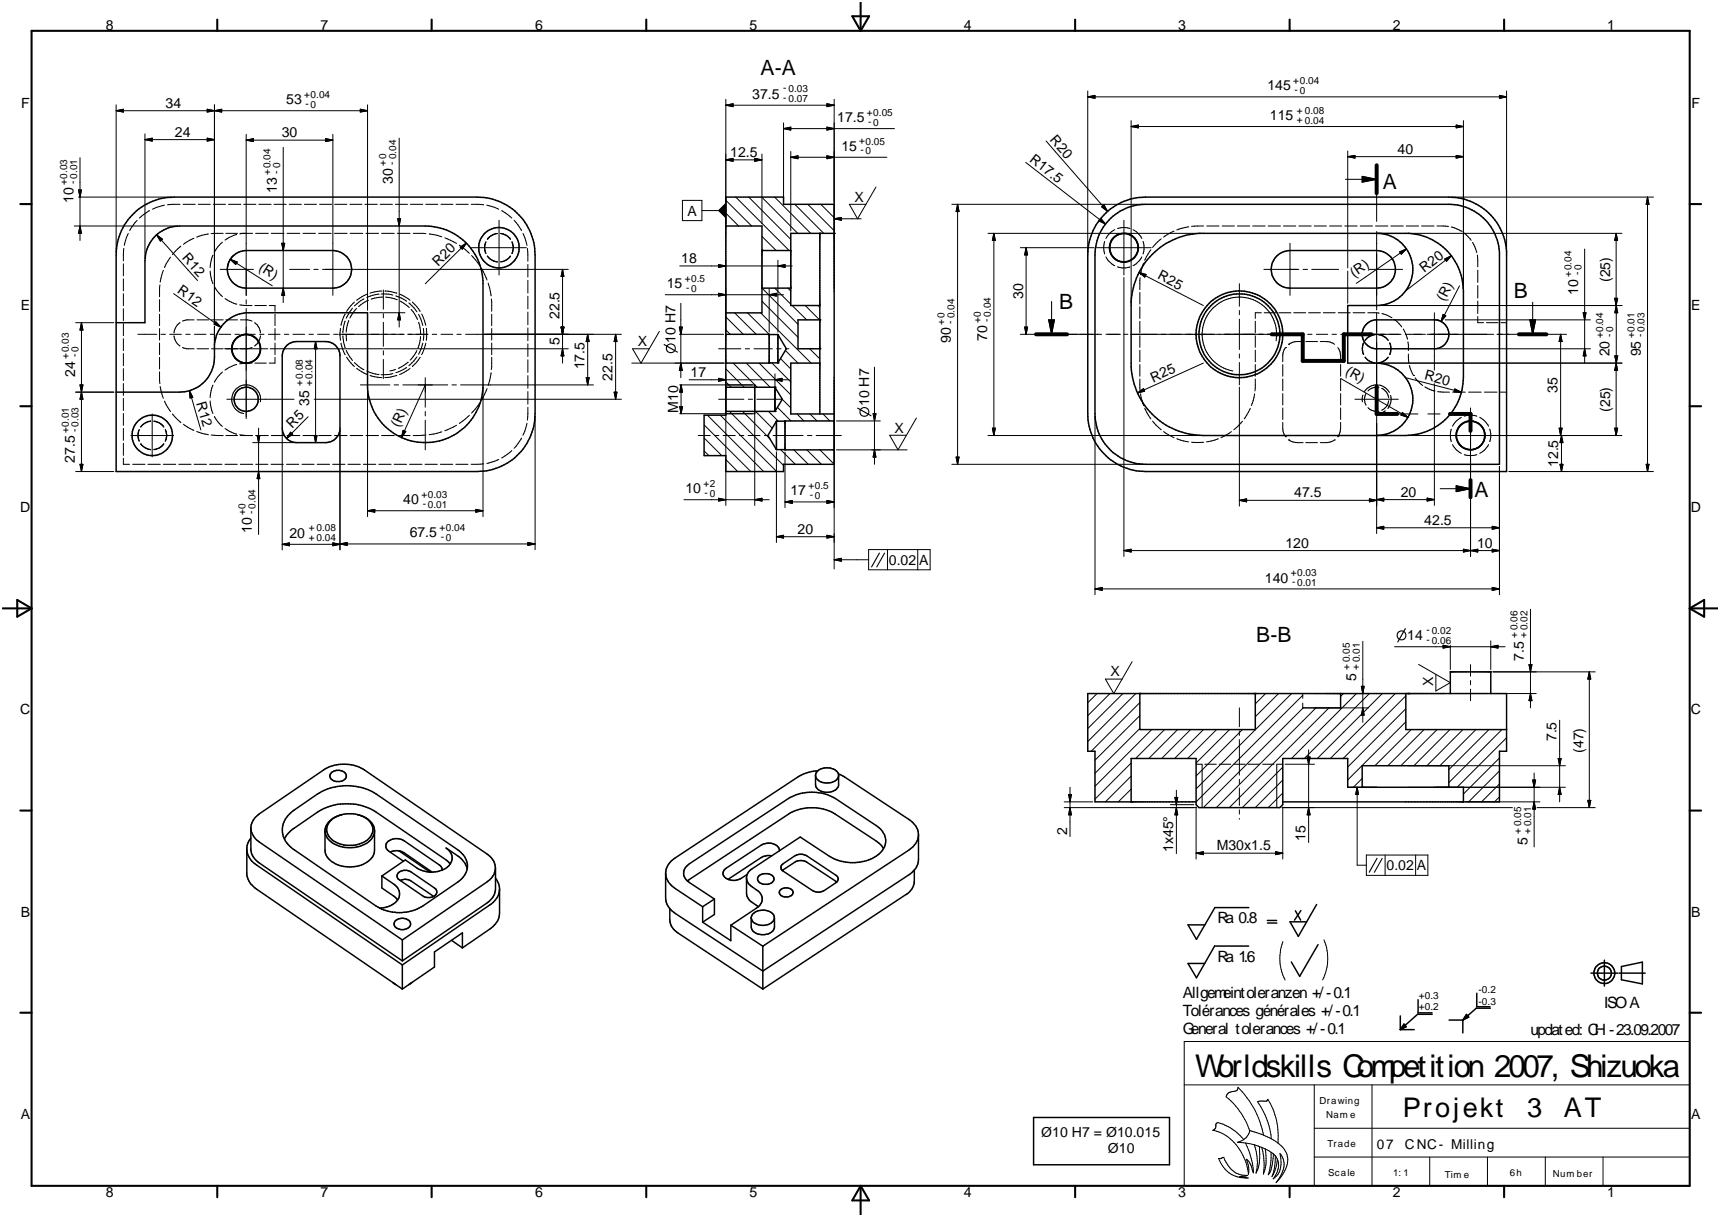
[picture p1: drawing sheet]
<svg xmlns="http://www.w3.org/2000/svg" width="297mm" height="210mm" viewBox="0 0 297 210" stroke-linecap="round" stroke-linejoin="round" font-family="sans-serif">
<defs><g id="words">
<text font-size="5.4" x="206.4" y="186.1">Worldskills Competition 2007, Shizuoka</text>
<g font-size="4.7">
<text x="242.3" y="192.9">Projekt</text>
<text x="263.7" y="192.9">3</text>
<text x="270.1" y="192.9">AT</text>
</g>
<g font-size="3.6">
<text x="131.4" y="12.9">A-A</text>
<text x="238.8" y="32.7">A</text>
<text x="182.9" y="53.4">B</text>
<text x="261.4" y="51.6">B</text>
<text x="254.6" y="85.8">A</text>
<text x="217" y="110.8">B-B</text>
</g>
<g font-size="2.7">
<text x="210.2" y="159.5">Ra 0.8</text>
<text x="210.2" y="166.2">Ra 1.6</text>
<text x="204.3" y="172.4">Allgemeintoleranzen +/-0.1</text>
<text x="204.3" y="175.5">Tolérances générales +/-0.1</text>
<text x="204.3" y="178.6">General tolerances +/-0.1</text>
<text x="264.3" y="178.8">updated: CH -23.09.2007</text>
<text x="277" y="174.2">ISOA</text>
</g>
<g font-size="2.4">
<text x="18.3" y="5.1">8</text>
<text x="55.4" y="5.1">7</text>
<text x="92.4" y="5.1">6</text>
<text x="129.4" y="5.1">5</text>
<text x="166.5" y="5.1">4</text>
<text x="203.5" y="5.1">3</text>
<text x="240.6" y="5.1">2</text>
<text x="277.6" y="5.1">1</text>
<text x="129.9" y="17.1">37.5</text>
<text x="218.9" y="15.6">145</text>
<text x="3.7" y="18.7">F</text>
<text x="28.6" y="18.6">34</text>
<text x="30.2" y="23.6">24</text>
<text x="48.7" y="23.7">30</text>
<text x="49.4" y="18">53</text>
<text x="144.6" y="21.1">17.5</text>
<text x="219.3" y="20.8">115</text>
<text x="292.1" y="18.7">F</text>
<text x="126.1" y="27.1">12.5</text>
<text x="145.3" y="26">15</text>
<text x="177.6" y="27.8" transform="rotate(38 177.6 27.8)">R17.5</text>
<text x="181.2" y="24.2" transform="rotate(49 181.2 24.2)">R20</text>
<text x="241.4" y="26.6">40</text>
<text x="12.7" y="35.1" transform="rotate(-90 12.7 35.1)">10</text>
<text x="47.8" y="33.3" transform="rotate(-90 47.8 33.3)">13</text>
<text x="67.8" y="31.7" transform="rotate(-90 67.8 31.7)">30</text>
<text x="147.5" y="34.9">X</text>
<text x="118.7" y="37.3">A</text>
<text x="31.3" y="44.6" transform="rotate(48 31.3 44.6)">R12</text>
<text x="44.5" y="46.6" transform="rotate(32 44.5 46.6)">(R)</text>
<text x="75.7" y="46.1" transform="rotate(-45 75.7 46.1)">R20</text>
<text x="117.6" y="45.4">18</text>
<text x="233.8" y="48" transform="rotate(-34 233.8 48)">(R)</text>
<text x="245.9" y="47.1" transform="rotate(-38 245.9 47.1)">R20</text>
<text x="3.6" y="53.6">E</text>
<text x="30.5" y="50.5" transform="rotate(35 30.5 50.5)">R12</text>
<text x="115.2" y="49.8">15</text>
<text x="176.7" y="51.6" transform="rotate(-90 176.7 51.6)">30</text>
<text x="199.8" y="48.1" transform="rotate(27 199.8 48.1)">R25</text>
<text x="249.5" y="52.1" transform="rotate(-63 249.5 52.1)">(R)</text>
<text x="272.5" y="50.9" transform="rotate(-90 272.5 50.9)">10</text>
<text x="278.1" y="48.7" transform="rotate(-90 278.1 48.7)">(25)</text>
<text x="292.1" y="53.6">E</text>
<text x="96.6" y="59.7" transform="rotate(-90 96.6 59.7)">5</text>
<text x="96.6" y="55.1" transform="rotate(-90 96.6 55.1)">22.5</text>
<text x="110.1" y="59.8">X</text>
<text x="116.7" y="59.2" transform="rotate(-90 116.7 59.2)">10 H7</text>
<text x="164.2" y="59.2" transform="rotate(-90 164.2 59.2)">90</text>
<text x="170.5" y="58.9" transform="rotate(-90 170.5 58.9)">70</text>
<text x="13" y="65.1" transform="rotate(-90 13 65.1)">24</text>
<text x="101" y="63.8" transform="rotate(-90 101 63.8)">17.5</text>
<text x="105.8" y="65.8" transform="rotate(-90 105.8 65.8)">22.5</text>
<text x="119.3" y="65.1">17</text>
<text x="232.2" y="64.6" transform="rotate(30 232.2 64.6)">(R)</text>
<text x="245.9" y="65.5" transform="rotate(15 245.9 65.5)">R20</text>
<text x="278" y="61.6" transform="rotate(-90 278 61.6)">20</text>
<text x="283.4" y="61.6" transform="rotate(-90 283.4 61.6)">95</text>
<text x="33.9" y="69.6" transform="rotate(74 33.9 69.6)">R12</text>
<text x="53.4" y="70.1" transform="rotate(-90 53.4 70.1)">35</text>
<text x="117.1" y="71.4" transform="rotate(-90 117.1 71.4)">M10</text>
<text x="150.1" y="70.2" transform="rotate(-90 150.1 70.2)">10 H7</text>
<text x="199.1" y="66.1" transform="rotate(-24 199.1 66.1)">R25</text>
<text x="269" y="67.9" transform="rotate(-90 269 67.9)">35</text>
<text x="278.1" y="71.2" transform="rotate(-90 278.1 71.2)">(25)</text>
<text x="50.5" y="74" transform="rotate(-45 50.5 74)">R5</text>
<text x="69" y="74" transform="rotate(-66 69 74)">(R)</text>
<text x="154.5" y="74.8">X</text>
<text x="12.9" y="80" transform="rotate(-90 12.9 80)">27.5</text>
<text x="269.1" y="80.7" transform="rotate(-90 269.1 80.7)">12.5</text>
<text x="3.5" y="88.5">D</text>
<text x="69.6" y="87.1">40</text>
<text x="118.4" y="85.2">10</text>
<text x="136.5" y="85.6">17</text>
<text x="223.5" y="85.9">47.5</text>
<text x="241.9" y="85.8">20</text>
<text x="292" y="88.5">D</text>
<text x="43.5" y="92.1" transform="rotate(-90 43.5 92.1)">10</text>
<text x="50" y="92.9">20</text>
<text x="70.8" y="92.9">67.5</text>
<text x="137.7" y="92.2">20</text>
<text x="222" y="94.6">120</text>
<text x="245.9" y="90.7">42.5</text>
<text x="255.1" y="94.6">10</text>
<text x="153.5" y="97.6">0.02</text>
<text x="158.7" y="97.6">A</text>
<text x="218.4" y="100.6">140</text>
<text x="243" y="110.6">14</text>
<text x="191.8" y="116.8">X</text>
<text x="234.2" y="117.7" transform="rotate(-90 234.2 117.7)">5</text>
<text x="247.5" y="118.5" transform="rotate(-90 247.5 118.5)">X</text>
<text x="263.2" y="114.2" transform="rotate(-90 263.2 114.2)">7.5</text>
<text x="3.5" y="123.4">C</text>
<text x="292" y="123.4">C</text>
<text x="268.8" y="128.1" transform="rotate(-90 268.8 128.1)">7.5</text>
<text x="273.4" y="130.1" transform="rotate(-90 273.4 130.1)">(47)</text>
<text x="184.3" y="144.3" transform="rotate(-90 184.3 144.3)">2</text>
<text x="202.6" y="147.2" transform="rotate(-90 202.6 147.2)">1x45°</text>
<text x="210.1" y="146.9">M30x1.5</text>
<text x="225.5" y="145.3" transform="rotate(-90 225.5 145.3)">15</text>
<text x="263.8" y="146" transform="rotate(-90 263.8 146)">5</text>
<text x="239.4" y="150.4">0.02</text>
<text x="244.7" y="150.4">A</text>
<text x="3.6" y="158.3">B</text>
<text x="292.1" y="158.3">B</text>
<text x="3.6" y="193.3">A</text>
<text x="179.8" y="196.4">Ø10 H7 = Ø10.015</text>
<text x="292.1" y="193.3">A</text>
<text x="191.3" y="199.2">Ø10</text>
<text x="18.3" y="206.8">8</text>
<text x="55.4" y="206.8">7</text>
<text x="92.4" y="206.8">6</text>
<text x="129.4" y="206.8">5</text>
<text x="166.5" y="206.8">4</text>
<text x="203.5" y="206.8">3</text>
<text x="240.6" y="206.8">2</text>
<text x="277.6" y="206.8">1</text>
</g>
<g font-size="2.3">
<text x="237.8" y="198.4">07</text>
<text x="242.6" y="198.4">CNC- Milling</text>
</g>
<g font-size="1.7">
<text x="52.5" y="16.9">+0.04</text>
<text x="135.3" y="17.5">- 0.07</text>
<text x="135.3" y="15.8">- 0.03</text>
<text x="223.3" y="14.5">+0.04</text>
<text x="223.6" y="16.1">- 0</text>
<text x="52.7" y="18.4">- 0</text>
<text x="149.7" y="20">+0.05</text>
<text x="149.9" y="21.6">- 0</text>
<text x="224" y="21.3">+ 0.04</text>
<text x="224" y="19.6">+ 0.08</text>
<text x="48.3" y="30" transform="rotate(-90 48.3 30)">- 0</text>
<text x="66.7" y="28.6" transform="rotate(-90 66.7 28.6)">+0</text>
<text x="68.2" y="28.4" transform="rotate(-90 68.2 28.4)">- 0.04</text>
<text x="148.4" y="24.9">+0.05</text>
<text x="148.6" y="26.5">-0</text>
<text x="11.6" y="32" transform="rotate(-90 11.6 32)">+0.03</text>
<text x="13.2" y="31.8" transform="rotate(-90 13.2 31.8)">- 0.01</text>
<text x="46.7" y="30.2" transform="rotate(-90 46.7 30.2)">+0.04</text>
<text x="271.4" y="47.8" transform="rotate(-90 271.4 47.8)">+0.04</text>
<text x="273" y="47.6" transform="rotate(-90 273 47.6)">- 0</text>
<text x="118.3" y="48.7">+0.5</text>
<text x="118.5" y="50.2">- 0</text>
<text x="163.1" y="56.1" transform="rotate(-90 163.1 56.1)">+0</text>
<text x="164.7" y="55.9" transform="rotate(-90 164.7 55.9)">- 0.04</text>
<text x="169.4" y="55.8" transform="rotate(-90 169.4 55.8)">+0</text>
<text x="170.9" y="55.6" transform="rotate(-90 170.9 55.6)">- 0.04</text>
<text x="276.9" y="58.5" transform="rotate(-90 276.9 58.5)">+0.04</text>
<text x="278.4" y="58.2" transform="rotate(-90 278.4 58.2)">- 0</text>
<text x="282.3" y="58.5" transform="rotate(-90 282.3 58.5)">+0.01</text>
<text x="283.8" y="58.2" transform="rotate(-90 283.8 58.2)">- 0.03</text>
<text x="11.9" y="61.9" transform="rotate(-90 11.9 61.9)">+0.03</text>
<text x="13.4" y="61.7" transform="rotate(-90 13.4 61.7)">- 0</text>
<text x="52.3" y="66.8" transform="rotate(-90 52.3 66.8)">+ 0.08</text>
<text x="53.9" y="66.8" transform="rotate(-90 53.9 66.8)">+ 0.04</text>
<text x="11.9" y="74.8" transform="rotate(-90 11.9 74.8)">+0.01</text>
<text x="13.4" y="74.6" transform="rotate(-90 13.4 74.6)">- 0.03</text>
<text x="42.4" y="89" transform="rotate(-90 42.4 89)">+0</text>
<text x="44" y="88.8" transform="rotate(-90 44 88.8)">- 0.04</text>
<text x="72.8" y="86">+0.03</text>
<text x="73" y="87.6">- 0.01</text>
<text x="121.5" y="84.1">+2</text>
<text x="121.7" y="85.7">- 0</text>
<text x="139.6" y="84.5">+0.5</text>
<text x="139.8" y="86">- 0</text>
<text x="53.3" y="93.4">+ 0.04</text>
<text x="53.3" y="91.8">+ 0.08</text>
<text x="75.9" y="91.8">+0.04</text>
<text x="76.1" y="93.3">- 0</text>
<text x="222.9" y="99.5">+0.03</text>
<text x="223.1" y="101.1">- 0.01</text>
<text x="246.4" y="111">- 0.06</text>
<text x="246.4" y="109.3">- 0.02</text>
<text x="262" y="110.2" transform="rotate(-90 262 110.2)">+ 0.06</text>
<text x="263.7" y="110.2" transform="rotate(-90 263.7 110.2)">+ 0.02</text>
<text x="233.1" y="115.8" transform="rotate(-90 233.1 115.8)">+ 0.05</text>
<text x="234.7" y="115.8" transform="rotate(-90 234.7 115.8)">+ 0.01</text>
<text x="262.7" y="144.1" transform="rotate(-90 262.7 144.1)">+ 0.05</text>
<text x="264.3" y="144.1" transform="rotate(-90 264.3 144.1)">+ 0.01</text>
<text x="245" y="172.6">+0.3</text>
<text x="255.3" y="171.6">-0.2</text>
<text x="255.3" y="173.6">-0.3</text>
<text x="245" y="174.6">+0.2</text>
<text x="227.9" y="190.8">Drawing</text>
<text x="229" y="193.1">Nam e</text>
<text x="229.2" y="198.2">Trade</text>
<text x="229.4" y="203.1">Scale</text>
<text x="240.6" y="203.2">1: 1</text>
<text x="249.5" y="203.4">Tim e</text>
<text x="260.7" y="203.2">6h</text>
<text x="268.2" y="203.3">Num ber</text>
</g>
</g></defs>
<g fill="none" stroke="#000" stroke-width=".25">
<path d="M22.8 37.2a10.2 10.2 0 0 1 7.2-3.1h52.4a10 10 0 0 1 10 9.9v27.5a10 10 0 0 1-10 10h-62.3v-37.5a9.9 9.9 0 0 1 2.7-6.8zM125.3 34.1h10v1.2h8.8v44.9h-8.8v1.3h-10v-2.8h-3.7v-7h3.7zM125.3 39h6.3v15.1h-6.3M190.6 37.2a9.9 9.9 0 0 1 7.2-3.1h52.4a10 10 0 0 1 10 9.4v38h-62.4a10 10 0 0 1-10-10v-27.5a9.9 9.9 0 0 1 2.8-6.8zM191.8 37.7a8.8 8.8 0 0 1 6-2.4h52.4a8.8 8.8 0 0 1 8.7 8.2v36.7h-61.1a8.7 8.7 0 0 1-8.7-8.7v-27.5a8.6 8.6 0 0 1 2.7-6.3zM20.1 55.7h4.9v-10.7a6 6 0 0 1 6-6h42.4a10 10 0 0 1 10 9.5v18.5a10 10 0 0 1-10 9.5 10 10 0 0 1-9.9-9.5v-13h-20.9a6 6 0 0 0-5.6 5.6v2.1a6 6 0 0 1-6 6h-10.9M40.1 44.4a3.4 3.4 0 0 1 2.4-1.1h15a3.2 3.2 0 0 1 3.2 3.2 3.2 3.2 0 0 1-3.2 3.3h-15a3.2 3.2 0 0 1-2.9-1.9 3.2 3.2 0 0 1 .5-3.5zM49.6 59.6l.4-.3 .7-.3h5.5a2.47 2.47 0 0 1 2.5 2.2v13a2.52 2.52 0 0 1-2.5 2.3h-4.9a2.52 2.52 0 0 1-2.6-2.5v-12.5l.3-1zM125.3 57.8h7.5v4.9h-7.5M131.6 43.3h5M131.6 49.8h5M132.8 57.8h1.5"/>
<path d="M134.3 57.8l1.5 2.5-1.5 2.4M134.3 57.8v4.9M141.6 55.3h.1M141.6 40.3h.1M141.6 55.3h-3.8v5h3.8M141.6 40.3v31.2M144.1 40.3h.1M144.1 40.3h-7.5v12.5h5M199 43.9a12.4 12.4 0 0 1 8.2-3.6h36.1a10 10 0 0 1 9.4 10v14.9a10 10 0 0 1-10 10h-34.9a12.5 12.5 0 0 1-12.5-11.8v-11.2a12.4 12.4 0 0 1 3.7-8.3zM220.5 44.2l1.1-.7 1.2-.2h14.9a3.2 3.2 0 0 1 3.3 3.2 3.2 3.2 0 0 1-3.3 3.3h-14.9a3.3 3.3 0 0 1-3-2.1 3.3 3.3 0 0 1 .7-3.5zM235.9 56.1l.8-.6 .8-.2h10.5a2.51 2.51 0 0 1 2.2 2.5 2.51 2.51 0 0 1-2.2 2.5h-10.5a2.5 2.5 0 0 1-1.6-4.2zM238.2 40.3a6.2 6.2 0 0 1 5.8 6.5 6.2 6.2 0 0 1-6.3 6h-5v9.9h5a6.3 6.3 0 0 1 6.3 6.3 6.3 6.3 0 0 1-6.3 6.2"/>
<path d="M125.3 71.1h.1M125.3 66.9h.1M125.3 62.7h.1M125.3 66.9h8.5M125.3 71.1h8.5M130.3 66.5v5M132.8 62.7h.1M132.8 62.7h1.5M133.8 66.9h.1M133.8 71.1h.1M133.8 66.9l1.3 2.1-1.3 2.1M133.8 66.9v4.2"/>
<path d="M134.1 77.7h1.5M134.1 72.8l-1.5 2.4 1.5 2.5M134.1 72.8h1.5M134.1 72.8v4.9M134.3 62.7h.1M141.6 60.3h.1M141.6 62.7h-5v8.8h7.5M144.1 72.7h-8.5v5h8.5M256 76.6a2.48 2.48 0 0 0-1.4-3.8 2.48 2.48 0 0 0-3.1 2.6 2.48 2.48 0 0 0 3.4 2.1 2.45 2.45 0 0 0 .8-4.1 2.45 2.45 0 0 0-4 1.1 2.45 2.45 0 0 0 2.6 3.2l1-.4 .6-.6M196.8 119.8h.1M196.8 119.8v6.2h20v-6.2M216.8 119.8h.1"/>
<path d="M231.5 119.8v2.5h-6.5M242.8 119.8v6.2h17.4M243.2 119.8h.1M257.4 116.1h.1M257.4 116.1h-6.9v3.7M257.4 116.1v3.7M57.2 133.5l.2-.1a1.85 1.85 0 0 1 1.9-.1 .88 .88 0 0 1 .5 1 .88 .88 0 0 1-.9 .7h-.8a.95 .95 0 0 1-.9-.4 .95 .95 0 0 1-.1-1zM141.2 133.2a2.55 2.55 0 0 1 3.6 .4v2.1a2.33 2.33 0 0 1-3.8 .3l-.2-.4v-1.7zM141.2 133.2l-1.8 .3-1.3 .6-21.5 14.1a3.3 3.3 0 0 0-1.7 2.6M144.8 133.7l1.1 .5 11 7.4a3.2 3.2 0 0 1 1.7 2.6M144.8 134.1a2 2 0 0 1-2.4 1.1 1.66 1.66 0 0 1-1.6-1.1M195.3 138.5h.1"/>
<path d="M195.3 138.5v-7.5h11.3v8l.4 .5h14l.5-.5v-8h11.2v5h20v2.5M206.6 138.5h-17.5v-8.7h-1.3v-10h72.4v10h-1.3v8.7h-37.4M235.2 136v-3.7h15v3.7M250.2 136h.1M42.6 146.9a3.6 3.6 0 0 0 1.7 2.5l25.2 17.3M43.3 144.8l-.6 1.3-.1 5a3.6 3.6 0 0 0 1.7 2.5l25.2 17.3M43.3 143.2a3.3 3.3 0 0 0 1.5 2.3l24.7 16.9M44.1 141.2l.7-.6 11.1-7.6a6.8 6.8 0 0 1 7 0l21.2 14.5 .9 .9a2.29 2.29 0 0 1 .5 1.4l.1 3.8a3.1 3.1 0 0 1-1.5 2.4l-14.6 10-24.7-16.9a3.3 3.3 0 0 1-1.5-2.2v-4a3.1 3.1 0 0 1 .8-1.7zM49.1 145a4.7 4.7 0 0 1 1.7-1.9l4.1-2.8a9.6 9.6 0 0 1 10 0l12.1 8.3 .7 .7M49.7 140.9l1.1-1 4.1-2.7a9.6 9.6 0 0 1 10 0l14.2 9.6a3.1 3.1 0 0 1 0 5.6l-6.1 4.1a7.7 7.7 0 0 1-8.1 0l-14.1-9.7a3.8 3.8 0 0 1-1.1-5.9zM56.1 143.6a3.6 3.6 0 0 0 3.4 2.8 5.1 5.1 0 0 0 4.8-1.6l.3-.7 .1-.5M59 140.7a2.98 2.98 0 0 0-2.6 2.9 3.5 3.5 0 0 0 3.3 2.4 4.1 4.1 0 0 0 4.6-2.2 2.66 2.66 0 0 0-2.2-3l-.3-.1"/>
<path d="M59 140.7a3.6 3.6 0 0 0-2.9 2.7v3.4a3.5 3.5 0 0 0 3.6 2.9 4.5 4.5 0 0 0 4.9-2.1l.1-.8v-3.4a3.4 3.4 0 0 0-2.9-2.7M59 140.7l1.1-.1 1.7 .1M65.9 151.3l2.1 1.4a1.99 1.99 0 0 1 1 1.9 1.99 1.99 0 0 1-1.4 1.8l-1.1 .4-.9 .1M65.9 151.3v2.1l2.3 1.5 .5 .6M67.4 147.2l.2-.1a2.49 2.49 0 0 1 2.2 .2l4.8 3.4M68.3 159a1.74 1.74 0 0 1 2.6 .4 1.13 1.13 0 0 1-1.3 1.2 1.19 1.19 0 0 1-1.5-1.2zM68.7 150.9a1.84 1.84 0 0 1 2.1-.3l4.2 2.8a.88 .88 0 0 1 .4 1 .88 .88 0 0 1-.9 .6 2.03 2.03 0 0 1-1.5-.2l-4-2.8a.78 .78 0 0 1-.3-1.1zM68.9 147l5.4 3.7M69.1 152.1a1.87 1.87 0 0 1 1.9 .1l3.9 2.7M69.7 148.8l-2.5-1.7a1.1 1.1 0 0 1-.5-1.2 1.1 1.1 0 0 1 .9-.9 2.46 2.46 0 0 1 2.2 .3l6.2 4.2 .3 .4 .1 .4M74.3 150.7l-1.8-.5-2.5-1.6-4.1 2.7M80.7 150.1a3.5 3.5 0 0 0-1.6-2.2l-2.1-1.4a1.97 1.97 0 0 1 1.1 1.8 1.97 1.97 0 0 1-1.2 1.7 5 5 0 0 1-2.6 .7"/>
<path d="M85.5 150.1a3.2 3.2 0 0 1-1.4 2.3l-14.6 10M85.6 151.7a3.1 3.1 0 0 1-1 4.6l-15.1 10.4M86.3 153.6v4.1a3.3 3.3 0 0 1-1.7 2.8l-4.7 3.3M114.9 150.8a3.3 3.3 0 0 0 1.7 2.7l4.7 3.1M115.7 157v1.9a2.92 2.92 0 0 0 1.4 2.3l14.6 9.7M121.3 156.6v2.7M121.3 159.3l4.9 3.2v-2.7M123.4 155.3l-4.4-2.8a1.81 1.81 0 0 1 0-3.3l17.2-11.3a8.1 8.1 0 0 1 8 0l7.1 4.7a2.95 2.95 0 0 1 1.7 2.7 2.95 2.95 0 0 1-1.7 2.6 7.9 7.9 0 0 1-8.1 0l-5-3.3-8.9 6-.4 .7v3a2.63 2.63 0 0 0 1.7 2.1l.4 .2M123.4 155.3v2.7l-2.1 1.3M123.4 155.3l-2.1 1.3M126.2 159.8l5.5 3.7M128.9 151.8a1.92 1.92 0 0 0 1 1.4l.7 .5a1.74 1.74 0 0 1 1 1.6 1.74 1.74 0 0 1-1 1.6l-4.4 2.9"/>
<path d="M129.7 158.6v1.6a1.71 1.71 0 0 0 1.8 1.3 2 2 0 0 0 2.2-1.2v-1.7M130 157.9a2.6 2.6 0 0 1 3.6 .1 1.24 1.24 0 0 1-1.1 1.8 2.4 2.4 0 0 1-2.6-.8 1 1 0 0 1 .1-1.1zM131.1 151.3l.6-.3 .9-.1a.92 .92 0 0 1 .8 .4 .92 .92 0 0 1 .1 1l-.6 .4-1 .1a.94 .94 0 0 1-.9-1.4zM133.3 147.8a2.58 2.58 0 0 0-1.9 .4l-5.7 3.7M134.6 147a1.47 1.47 0 0 0-1.6-1.3h-.5l-.9 .2-6.2 4.1a1.01 1.01 0 0 0-.5 1 1.01 1.01 0 0 0 .8 .9 2.47 2.47 0 0 0 2.3-.2l1-.6M134.7 153.8a1.33 1.33 0 0 1 2.3 .4 1.31 1.31 0 0 1-1.2 .8 1.31 1.31 0 0 1-1.2-.7zM135 149.4l2.3-1.6 .7-.2h.6l.7 .2 5.2 3.5a.73 .73 0 0 1-.2 1.2l-2 1.4a2 2 0 0 1-2 0l-5.2-3.5a.72 .72 0 0 1-.1-1zM135.1 150.4l2.2-1.5a2 2 0 0 1 2 0l5.2 3.5M152.6 146.6l-.5-.7-.8-.6-7.1-4.7a7.9 7.9 0 0 0-8 0l-17.5 11.6M157.9 150.3v1.9a2.77 2.77 0 0 1-1.5 2.4l-24.7 16.3M158.6 144.2a3.3 3.3 0 0 1-1.7 2.7l-25.2 16.6M158.6 144.2v4.3a3.2 3.2 0 0 1-1.7 2.6l-25.2 16.7-15.1-10a3.4 3.4 0 0 1-1.7-2.7v-4.3"/>
<path d="M215.7 156.8h-5.9l-3.2 5.5-1.4-2.5h2.9M218.9 159h1.6M218.9 159.5h1.6M223.7 157.3l.9 1.7M224.7 157.3l-1.1 1.7M227.4 156.3l-3.2 5.5-1.4-2.5h2.8M67.8 169.7l.6 .4M69.5 162.4v3.6M69.5 166.7v4.2M71.1 169.7l-.5 .4M78 162.4l1.9 1.4M79.9 163.8v-2.6l-4.9 3.3v2.6l-5.5 3.8"/>
<path d="M131.7 163.5v7.4M215.6 163.4h-5.8l-3.2 5.5-1.4-2.5h2.8M227.6 163.2l-3.2 5.5-1.4-2.5M241.8 177.9h2.4M241.8 175.5v2.4M242.5 176.9l.3 .5-1 .5zM244.9 172.7v2.3h2.4M247.3 175.2h-2.5l-3 2.7M250.2 176.2h2.4M252.6 176.2v2.2M253.3 175.3l.3 .4-1 .5zM255 171.6v2.3h2.3"/>
<path d="M257.4 174.2h-2.5l-2.3 2M274.7 168.1h4.7M277.1 165.9v4.5M279.6 168.1h4.5M280 167l3.6-.8v3.8l-3.6-.7zM178.5 193.1h23.5v8.1h-23.5z"/>
<circle cx="86.2" cy="42.8" r="3.5"/>
<circle cx="194.1" cy="42.8" r="2.48"/>
<circle cx="194.1" cy="42.8" r="2.44"/>
<circle cx="214" cy="57.8" r="7.5"/>
<circle cx="214" cy="57.8" r="7"/>
<circle cx="26.3" cy="75.2" r="3.5"/>
<circle cx="42.5" cy="60.2" r="2.45"/>
<circle cx="42.5" cy="60.3" r="2.5"/>
<circle cx="42.5" cy="69" r="2.09"/>
<circle cx="277.1" cy="168.1" r="1.8"/>
<circle cx="277.1" cy="168.1" r="1.21"/>
</g>
<g fill="none" stroke="#000" stroke-width=".18">
<path d="M23.7 38.1l-1.3 1.7M25.8 36.4l-1.7 1.3M28.4 35.4l-2.1 .7M31.1 35.3l-2.2 .1M31.6 35.3h2.1M34.2 35.3h2.1M36.8 35.3h2.1M39.5 35.3h2.1M42.1 35.3h2.1M44.7 35.3h2.1M47.3 35.3h2.1M49.9 35.3h2.1"/>
<path d="M52.6 35.3h2M55.2 35.3h2.1M57.8 35.3h2.1M60.4 35.3h2.1M63 35.3h2.1M65.7 35.3h2.1M68.3 35.3h2.1M70.9 35.3h2.1M73.5 35.3h2.1M76.2 35.3h2M78.8 35.3h2M81.4 35.3l2.1 .1"/>
<path d="M84.1 35.4l2 .7M86.6 36.4l1.8 1.3M88.8 38.1l1.3 1.7M192.5 39.7l-.8 .5-.7 1M193 39.5a3.5 3.5 0 0 1 2.1 0M195.7 39.7l1 .7 .5 .8M202.7 39.9l-1.8 1.1M205.2 39.2l-2 .5M207.8 39l-2 .1M208.4 39h2.1M211.1 39h2.1M213.7 39h2.1"/>
<path d="M216.3 39h2.2M219 39h2.1M221.7 39h2.1M224.3 39h2.1M227 39h2.1M229.6 39h2.1M232.2 39h2.2M232.4 31h5.3M234.9 39h2.1M235.2 30.5l2.5 .5-2.5 .5zM237.5 39h2.2M237.7 28.5v9.7"/>
<path d="M237.7 40v2.1M240.2 39h2.1M242.9 39h2.1M245.5 39h2.1M248.2 39l1.9 .1M250.6 39.2l1.7 .7M252.3 39.9h.1M21.3 45.6v2M21.3 48.2v2M21.3 50.8v2M21.3 53.3v2.1M21.3 55.9v2.1"/>
<path d="M21.3 58.5v2.1M21.4 42.9l-.1 2.2M22.2 40.3l-.7 2.1M27.6 51.8v2M27.6 54.3v2M27.6 56.8v2M27.6 59.3v2M27.6 49.2v2.1M28.2 46.7l-.5 2M29.5 44.4l-1.1 1.8M30 58l.1 .2a2.22 2.22 0 0 0 1 1.6M31.1 55.7l-.1 .1a2.43 2.43 0 0 0-1 1.7"/>
<path d="M31.2 42.5l-1.4 1.5M33.5 41.2l-1.8 1M33.5 55.3h-1.2l-.8 .2M34 55.3h2M36 40.4l-2 .6M36.3 46.8l.2 1.2 .3 1M36.5 55.3h2M36.8 44.1l-.3 .9-.2 1.2M37 49.5l.6 .9 .8 .8M38.4 41.8l-.8 .9-.6 .9M38.5 40.3l-2 .1M38.9 51.6l.7 .4 1.3 .5"/>
<path d="M39 55.3h2M39 40.3h2M40.9 40.5l-1.3 .5-.7 .5M41.4 52.7l2.1 .1M41.5 55.3h1.3l.7 .2M41.5 40.3h2.1M42.1 40.3l-.7 .1M44 55.7l.7 .9 .3 .9M44 52.8h2M44.1 40.3h2.2M45 58l-.3 .9-.7 .9M46.5 52.8h1v1"/>
<path d="M46.9 40.3h2.1M47.5 54.3v2M47.5 56.8v2M47.5 59.3v2M49.6 40.3h2.2M52.3 40.3h2.2M55 40.3h2.2M57.8 40.3h2.1M58.8 56.7v2.1M58.9 59.3l.7 2M59.2 58l.4 2M59.6 55.5l-.4 2"/>
<path d="M59.6 54.2l-.7 2M59.8 57.9l.1 1M60.2 55.4l-.4 2M60.5 40.3h2.1M60.9 53.2l-1.1 1.8M61.2 52.2l-1.3 1.6M61.6 53.3l-1.2 1.6M61.9 52.9h.1M62.9 51.6l-1.7 1.2M63.2 40.3h2.2M63.4 50.8l-1.8 1.1M63.6 51.9l-1.6 1"/>
<path d="M65.3 50.8h.1M65.3 50.8l-2 .6M65.8 50.8h1.3l.8 .2M65.9 40.3h2.2M65.9 50.3l-2 .3M66.1 51.3l-2 .4M66.5 50.3l2 .3M66.6 51.3l2 .5M68.4 51.1l.9 .4 .9 .5M68.6 51.8h.1M68.6 40.3h2.2M69 50.8l1.8 1.1"/>
<path d="M69 52l1.7 1.1M70.6 52.3l1.4 1.6M71 53.5l.6 .7 .5 1M71.2 52.2l1.4 1.6M71.4 40.3l2.1 .1M72.3 54.3l.7 1.9M72.3 55.7l.2 .5 .1 1.5M72.6 58.1l-.1 1.2-.3 .8M72.8 54.2l.7 2M73 59.3l-.7 1.9M73.1 56.7v2.1M73.5 59.3l-.7 2"/>
<path d="M73.6 56.7v2.1M74.1 40.4l2.2 .5M76.8 41.1l2 1M79.3 42.4l1.8 1.4M81.4 44.1l1.4 1.8M83.2 46.4l.9 2M83.9 41.8a2.33 2.33 0 0 0 0 2M83.9 41.8a2.24 2.24 0 0 0 0 2M84.2 44.3a2.41 2.41 0 0 0 1.7 1M84.2 44.2a2.28 2.28 0 0 0 1.7 1M84.3 48.9l.5 2.2M84.6 40.9l-.4 .4"/>
<path d="M84.6 40.9l-.4 .5M84.9 51.7v2.1M84.9 54.3v2M84.9 56.8v2M84.9 59.3v2M85.9 40.3l-.9 .3-.4 .3M85.9 40.4l-1.3 .5M86.4 40.3a2.43 2.43 0 0 1 1.8 1M86.4 40.4a2.24 2.24 0 0 1 1.7 1M88.1 44.2a2.24 2.24 0 0 1-1.7 1M88.2 44.3a2.43 2.43 0 0 1-1.8 1M88.4 41.8a2.2 2.2 0 0 1 0 2"/>
<path d="M88.4 41.8a2.29 2.29 0 0 1 0 2M90.3 40.3l.7 2.1M91.1 42.9l.1 2.2M91.2 45.7v2.2M91.2 48.4v2.2M91.2 51.2v2.2M91.2 53.9v2.2M91.2 56.7v2.2M91.2 59.4v2.2M178.9 57.8h10.7M181.1 55.3h1l-.5 2.5zM181.6 52.1v5.7"/>
<path d="M190.8 41.7a3.5 3.5 0 0 0 0 2.2M191 44.4l.5 .7 1 .8M191.4 57.8h2.1M193 46.1a2.91 2.91 0 0 0 2.1 0M195.2 57.8h10.7M196.8 50.5v2M196.8 53v2M196.8 55.5v2M196.8 58v2M196.9 48l-.1 2M197.2 44.4l-.5 .7-1 .8M197.4 41.7l.2 .8-.2 1.4"/>
<path d="M197.5 45.5l-.5 2M198.7 43.2l-1 1.8M200.5 41.3l-1.5 1.4M207.7 57.8h2.1M211.6 57.8h10.7M216.8 55.5v2M216.8 58v2M217.8 54h-1v1M218.3 54h2.1M220.4 58.9a6.4 6.4 0 0 0-5.2-7.5 6.4 6.4 0 0 0-7.5 5.2 6.4 6.4 0 0 0 5.2 7.5M220.9 54h2M222.5 59.5h.1"/>
<path d="M223.4 54h2.1M224 57.8h1v4.5h7.1v-4.5h9.5M225 59a3.3 3.3 0 0 0-2.5 .5M225.5 59h2M226 54h2M228 59a3.1 3.1 0 0 1 2.5 .5M228.5 54h2.1M231.1 54h2.1M233.7 54h2M235.3 59.7v1.1M235.5 59.2l-.2 .5M235.5 59.3l-.2 .4"/>
<path d="M236.2 54l2 .1M237.4 57.8l-1 .4-.7 .6M237.5 57.8a2.46 2.46 0 0 0-1.7 1M237.7 43.8v9.7M237.7 55.3v2.1M237.7 59.1v9.7M238 57.8l.9 .3 .5 .3 .3 .4M238 57.8a2.65 2.65 0 0 1 1.8 1M238.6 54.2l1.7 .7M240 59.3h.1M240 59.2v.1M240 59.3l.2 .8-.2 1.1"/>
<path d="M240 59.3l.2 .5M240.3 54.9h.1M240.7 55.2l.6 .4 .8 .9M242.4 56.9l.7 1.7M243.1 59.1l.1 1.5M243.4 57.8h2.1M247.2 57.8h9.6M252.7 40.2l1.4 1.3M254.3 41.9l.7 1.7M255.1 44.1l.1 2M255.2 46.7v2.1M255.2 49.3v2.2"/>
<path d="M255.2 52v2.2M255.2 54.7v1h1M256.7 55.7h2M258.5 57.8h2.1M259.2 55.7h1M262.4 57.8h4.7M264.2 55.3h1l-.5 2.5zM264.7 52.2v5.6M21.3 79.2v1h1.1M21.3 61.1v2.1M21.3 63.7v2M21.3 66.3v2"/>
<path d="M21.3 68.8v2.1M21.3 71.4v2.1M21.3 74v2.1M21.3 76.6v2.1M24 74.2l-.2 1 .2 1M24.1 74.2a2.24 2.24 0 0 0 0 2M24.3 76.7l.2 .3M24.3 76.7l.2 .2M24.5 77l.7 .4 .8 .3M24.5 76.9l1 .6 .5 .2M26 72.7a2.52 2.52 0 0 0-1.7 1.1M26 72.8a2.39 2.39 0 0 0-1.7 1"/>
<path d="M26.6 72.7l.7 .3M26.6 72.8l.7 .2M27.3 73l1 .8M27.3 73l.5 .2 .5 .6M27.6 61.7v2M27.6 64.2v2.1M27.7 66.8l.5 2M28.3 76.7a2.4 2.4 0 0 1-1.7 1M28.3 76.7a2.25 2.25 0 0 1-1.7 1M28.4 69.3l1.1 1.8M28.5 74.2a1.9 1.9 0 0 1 0 2M28.6 74.2l.2 .9-.2 1.1"/>
<path d="M29.8 71.5l1.4 1.5M31.5 60l.8 .3h1.2M31.7 73.3l1.8 1.1M34 74.5l2 .6M34 60.3h2M36.3 69.3l.2 1.2 .3 .9M36.5 75.2h2M36.5 60.3h2M36.8 66.5l-.3 1-.2 1.2M37 71.9l.6 .9 .8 .9M38.4 64.3l-.8 .8-.6 .9M38.9 74l.7 .5 1.3 .5"/>
<path d="M39 60.3h2M39 75.2h2M40.9 63l-1.3 .5-.7 .4M41.4 75.1l1.1 .1M41.5 75.2h2.1M43.5 62.7l-2.1 .2M43.5 60l-.7 .3h-1.3M44 62.7h2M44.1 75.2h2.2M45 69.4a2.5 2.5 0 0 0-2.1-2.9 2.5 2.5 0 0 0-2.8 2.1 2.5 2.5 0 0 0 2 2.9M46.9 75.2h2.1M47.5 61.7v1h-1"/>
<path d="M49.6 75.2h2.2M52.3 75.2h2.2M55 75.2h2.2M57.8 75.2h2.1M59.8 60.5l1.1 1.8M59.9 61.7l1.3 1.6M60.5 75.2h2.1M61.2 62.7l1.7 1.2M61.6 63.6l1.8 1.1M63.2 75.2h2.2M63.3 64.1l2 .6M63.9 64.9l2 .3"/>
<path d="M65.3 64.7h.1M65.9 75.2h2.2M67.9 64.5l-.8 .2h-1.3M68.3 63.8l-1 .3M68.5 64.9l-2 .3M68.6 75.2h2.2M70.2 63.5l-.9 .5-.9 .4M70.5 62.6h.1M70.5 62.6l-1.7 1M70.8 63.6l-1.8 1.1M72 60.6l-1.2 1.6M72 61.7l-1.4 1.5"/>
<path d="M72.6 61.7l-1.4 1.6M73.5 75.2h-2.1M76.3 74.6l-2.2 .5M78.8 73.5l-2 .9M81.1 71.7l-1.8 1.4M82.8 69.6l-1.4 1.8M84.1 67.1l-.9 2M84.8 64.4l-.5 2.2M84.9 61.7v2.2M86.1 79.4l-2 .7M88.4 77.8l-1.8 1.3M90.1 75.7l-1.3 1.7"/>
<path d="M91 73.1l-.7 2.1M91.2 62.2v2.1M91.2 64.9v2.2M91.2 67.6v2.2M91.2 70.4l-.1 2.2M125.3 66.5h5M125.3 71.5h5M196.8 60.5v2M196.8 63v2M196.8 65.5l.1 2M197 68l.5 2.1M197.7 70.5l1 1.9"/>
<path d="M199 72.8l1.5 1.4M200.9 74.6l1.8 1M203.2 75.8l2 .5M205.8 76.4h2M210.4 75.8l-2 .5M212.7 74.6l-1.8 1M214.6 72.8l-1.5 1.4M215.9 70.5l-1 1.9M216.7 68l-.6 2.1M216.8 60.5v2M216.8 63v2M216.8 65.5l-.1 2"/>
<path d="M221.5 73l.1 1.5 .4 .9M221.5 63v2M221.5 65.5v2M221.5 68v2M221.5 70.5v2M222 75.4h.1M222 60h.1M222 60a2.1 2.1 0 0 0-.5 1.5v1M222.5 76h.1M222.5 76l1 .4 1.5 .1M225.5 76.5h2M230.5 76h.1"/>
<path d="M230.5 76l-1 .4-1.5 .1M231 75.4h.1M231 60l.5 1v1.5M231.5 63v2M231.5 65.5v2M231.5 68v2M231.5 70.5v2M231.5 73v1.5l-.5 .9M235.3 60.8l.2 .5M235.3 60.8l.2 .4M235.4 68.3l-.1 1.1M235.7 61.7l.4 .5"/>
<path d="M235.8 61.7l.4 .5M235.9 68a2.16 2.16 0 0 0 0 2M236.1 62.2l.8 .4 .6 .1M236.2 62.2l1.3 .5M236.2 70.4a2.01 2.01 0 0 0 1.9 .6M237.5 66.5h.1M237.5 66.5a2.67 2.67 0 0 0-1.9 1.2M237.7 70.6v.9h7.1M238.1 66.5a2.48 2.48 0 0 1 1.8 1.3M238.1 66.9a2.2 2.2 0 0 0-1.9 .7M238.6 67.1a1.92 1.92 0 0 1 1.2 1.6M239.2 71l-.5 .3-.5 .2"/>
<path d="M239.7 61.7a2.52 2.52 0 0 1-1.7 1M239.8 61.7l-1 .8-.8 .2M239.8 69.2a2 2 0 0 1-1.2 1.7M240 61.2h.1M240 61.2v.1M240.1 68.3a2.44 2.44 0 0 1-.4 2.3M240.2 60.1l-.2 1.1M243.2 61.2l.1 1.5M243.4 63.1l.7 1.8M244.1 64.9h.1M244.4 65.3l1.3 1.3M246.1 66.9l1.7 .7"/>
<path d="M246.6 71.5h2.1M248.3 67.7h2M250.4 71.5h3.6v5.9M250.6 74.1a3.5 3.5 0 0 0 0 2.2M250.8 76.8l.8 1 .8 .5M250.9 67.7h2.1M252.4 72.1l-.8 .5-.8 1M252.9 71.9l1.1-.2 1 .2M252.9 78.5l1.1 .2 1-.2M253.6 67.7h2.2M254 79.1v2.2M255.5 72.1l1 .8 .6 .7"/>
<path d="M256.3 67.7h2.2M257.1 76.8l-.6 .8-1 .7M257.3 74.1l.1 .8-.1 1.4M259.1 67.7h1.1M22.9 80.2h2.1M25.5 80.2h2.2M28.2 80.2h2.1M30.9 80.2h2.1M33.5 80.2h2.2M36.2 80.2h2.1M38.9 80.2h2.1M41.5 80.2h2.1"/>
<path d="M44.2 80.2h2.1M46.8 80.2h2.1M49.5 80.2h2.1M52.1 80.2h2.1M54.8 80.2h2.1M57.4 80.2h2.2M60.1 80.2h2.1M62.8 80.2h2.1M65.4 80.2h2.1M68.1 80.2h2.1M70.7 80.2h2.2M73.4 80.2h2.1"/>
<path d="M76 80.2h2.2M78.7 80.2h2.1M83.5 80.1l-2.1 .1M248.7 84.4h5.3M251.5 83.9l2.5 .5-2.5 .5zM254 83v2.9M206.6 132h1M207.6 132v7.5M208.1 132h2M210.6 132h1.9M213 132h2M215.5 132h2"/>
<path d="M218.1 132h1.9M220.5 132v7.5M220.5 132h1"/>
</g>
<g fill="#000">
<path d="M20.1 19.1l1.2-.2v.5zM35.8 18.9l1.2 .2-1.2 .3zM37 19.1l1.3-.2v.5zM62.2 18.9l1.3 .2-1.3 .3zM125.3 18.2l1.3-.3v.5zM142.8 17.9l1.3 .3-1.3 .2zM187.8 16.7l1.3-.2v.5zM258.9 16.5l1.3 .2-1.3 .3zM13.6 32.8h.5l-.3 1.3zM25 24.1l1.3-.2v.5zM35.8 23.9l1.2 .2-1.2 .3zM42.5 24.2l1.3-.2v.5z"/>
<path d="M56.2 24l1.3 .2-1.3 .3zM68.7 37.8h.5l-.3 1.2zM125.3 35.1v2.5l-1.2-1.2zM125.3 27.6l1.3-.2v.5zM130.3 27.4l1.3 .2-1.3 .3zM135.3 22.2l1.3-.2v.5zM136.6 27.2l1.2-.3v.5zM142.8 22l1.3 .2-1.3 .3zM142.8 26.9l1.3 .3-1.3 .2zM144.1 37.8l1.2-.2v.5zM165.4 35.3l.2 1.2h-.5zM190.1 37.7l.8 1-1.1-.5z"/>
<path d="M190.3 35.7l.3-.3 .7 1.1zM195.3 21.9l1.3-.3v.5zM232.7 27.1l1.3-.2v.4zM235.2 30.5l2.5 .5-2.5 .5zM251.5 21.6l1.2 .3-1.2 .2zM251.5 26.9l1.2 .2-1.2 .2zM284.5 34.1l.3 1.2h-.5zM13.8 39l.3 1.3h-.5zM14.1 55.7l.2 1.3h-.5zM27 40.6l1.1 .7-.4 .3zM37.3 55.6l.9 .9-1.2-.5zM39.8 44.8l1.2 .5-.3 .4z"/>
<path d="M48.7 42h.5l-.3 1.3zM48.9 49.8l.3 1.2h-.5zM68.9 54l.3 1.3h-.5zM79.5 42.7l1-.7-.7 1zM96.9 56.5h.5l-.3 1.3zM97.1 46.5l.3 1.3h-.5zM101.5 57.8l.2 1.2h-.5zM106.3 57.8l.2 1.2h-.4zM117.3 56.5h.5l-.2 1.3zM124.1 50.7l1.2 .2-1.2 .3zM124.1 45.7l1.2 .2-1.2 .3zM132.8 50.9l1.3-.2v.5z"/>
<path d="M134.3 45.9l1.3-.2v.5zM171.6 40.3l.3 1.2h-.5zM176.9 56.5h.6l-.3 1.3zM177.2 42.8l.3 1.2h-.6zM181.1 55.3h1l-.5 2.5zM196.7 47.1l1.2 .3-.2 .5zM241.7 43.5l1.2-.5-.9 .9zM249.2 54.3l.5 .3-.9 1zM249.5 44.8l1.1-.6-.8 .9zM264.2 55.3h1l-.5 2.5zM269.5 57.8l.3 1.2h-.5zM273.4 54h.5l-.2 1.3z"/>
<path d="M278.8 51.5h.6l-.3 1.3zM279.1 40.3l.3 1.2h-.6zM279.1 52.8l.3 1.2h-.5zM13.8 66.5h.5l-.2 1.2zM14.1 67.7l.2 1.3h-.5zM32.7 67.5l.6 1.1-.5 .2zM44.4 75.2h.5l-.2 1.3zM50.2 74.7l.3 .3-1 .7zM54.3 75.2h.5l-.3 1.3zM54.5 59l.3 1.3h-.5zM69.6 74.4l.5 .1-.8 1.1zM97.1 60.3l.3 1.2h-.5z"/>
<path d="M101.2 65.2h.5l-.2 1.3zM106.1 67.7h.4l-.2 1.3zM117.4 70.2h.5l-.3 1.3zM117.6 62.7l.2 1.3h-.5zM117.6 66.5l.3 1.2h-.5zM124.1 65.4l1.2 .2-1.2 .3zM133.8 65.6l1.3-.2v.5zM150.8 71.5h.5l-.3 1.2zM151 77.7l.3 1.3h-.5zM165.1 79h.5l-.2 1.2zM171.4 74h.5l-.3 1.2zM196.4 67.9l1.1-.8 .2 .5z"/>
<path d="M242.2 71.3l.9 .8-1.2-.4zM251.2 67.2l1.2 .6-1.3-.1zM269.3 74h.5l-.3 1.2zM269.7 75.2l.2 1.3h-.5zM273.7 60.3l.2 1.2h-.5zM278.8 74h.6l-.3 1.2zM278.9 61.5h.5l-.3 1.2zM279.1 62.7l.3 1.3h-.6zM13.8 80.2h.5l-.2 1.3zM44.7 81.5l.2 1.2h-.5zM48.7 94l1.3-.2v.5zM57.5 93.8l1.2 .2-1.2 .3z"/>
<path d="M58.7 94l1.3-.3v.5zM63.5 88.2l1.2-.2v.5zM82.2 88l1.2 .2-1.2 .3zM91.2 93.7l1.2 .3-1.2 .2zM124.1 86.1l1.2 .2-1.2 .3zM130.3 86.3l1.3-.2v.5zM134.1 92.7l1.2-.2v.5zM135.6 86.7l1.2-.2v.5zM142.8 86.5l1.3 .2-1.3 .3zM142.8 92.5l1.3 .2-1.3 .3zM144.1 96.7l1.2-.3v.6zM194.1 95.1l1.2-.2v.5z"/>
<path d="M214 86.4l1.3-.2v.5zM236.5 86.2l1.2 .2-1.2 .3zM237.7 86.3l1.3-.2v.5zM237.7 91.2l1.3-.3v.5zM246.5 86.1l1.2 .2-1.2 .3zM251.5 83.9l2.5 .5-2.5 .5zM252.7 94.9l1.3 .2-1.3 .3zM254 95.1l1.2-.2v.5zM257.7 94.9l1.2 .2-1.2 .3zM257.7 90.9l1.2 .3-1.2 .2zM269.4 80.2h.5l-.2 1.3zM284.3 80.2h.5l-.3 1.3z"/>
<path d="M189.1 101.7l1.2-.2v.5zM235.1 118.6h.5l-.3 1.2zM249.2 111.5l1.3 .2-1.3 .3zM257.7 101.5l1.2 .2-1.2 .3zM257.4 111.7l1.3-.2v.5zM264 114.8h.6l-.3 1.3zM274.5 116.1l.2 1.2h-.5zM184.5 137.3h.5l-.2 1.2zM202.9 137.8h.5l-.2 1.2zM225.7 130.8h.5l-.2 1.2zM234.4 136l.2 1.3h-.5zM235.3 122.3l.3 1.2h-.5z"/>
<path d="M264.3 119.8l.3 1.2h-.6zM264.7 134.8h.5l-.3 1.2zM264.9 138.5l.3 1.3h-.5zM269.1 131h.5l-.3 1.3zM269.3 136l.3 1.3h-.5zM274.2 138.3h.5l-.2 1.2zM184.8 139.5l.2 1.3h-.5zM203.2 139.5l.2 1.3h-.5zM206.6 147.4l1.2-.3v.6zM220.3 147.1l1.2 .3-1.2 .3zM226 139.5l.2 1.3h-.5zM242.5 176.9l.3 .5-1 .5z"/>
<path d="M253.3 175.3l.3 .4-1 .5z"/>
</g>
<g fill="none" stroke="#000" stroke-width=".17">
<path d="M20.1 19.1l1.2-.2v.5zM20.1 19.1h43.4M20.1 18.1v25.5M35.8 18.9l1.2 .2-1.2 .3zM37 19.1l1.3-.2v.5zM37 18.1v37.9M62.2 18.9l1.3 .2-1.3 .3zM63.5 18.1v35.5M125.3 18.2l1.3-.3v.5zM125.3 17.2v21.8M125.3 18.2h18.8M142.8 17.9l1.3 .3-1.3 .2z"/>
<path d="M144.1 17.2v32.7M187.8 16.7l1.3-.2v.5zM187.8 16.7h72.4M187.8 15.7v27.9M258.9 16.5l1.3 .2-1.3 .3zM260.2 15.7v27.9M12.8 39h17.8M13.6 32.8h.5l-.3 1.3zM13.6 34.1h16M13.8 39l.3 1.3h-.5zM13.8 27.2v14.3M25 24.1l1.3-.2v.5z"/>
<path d="M25 24.1h12M25 23.1v21.5M35.8 23.9l1.2 .2-1.2 .3zM42.5 24.2l1.3-.2v.5zM42.5 23.2v27.8M42.5 24.2h15M48.9 25.5v26.8M56.2 24l1.3 .2-1.3 .3zM57.5 23.2v27.8M68.7 37.8h.5l-.3 1.2zM68.9 23.9v32.6M86.2 38.1v9.4"/>
<path d="M117.8 34.6h3.4v3.5h-3.4zM121.2 36.4h2.9M125.3 27.6l1.3-.2v.5zM125.3 35.1v2.5l-1.2-1.2zM125.3 36.8l2.3 2.2M125.3 34.6l4.5 4.4M125.3 27.6h6.3M127.1 34.1l9.2 9.2M129.3 34.1l7.3 7.3M130.3 27.4l1.3 .2-1.3 .3zM131.5 34.1l6.3 6.2M131.6 26.6v12.1"/>
<path d="M133.8 34.1l6.2 6.2M135.3 22.2l1.3-.2v.5zM135.3 22.2h19.2M135.3 21.2v13.7M136.6 27.2l1.2-.3v.5zM136.6 26.2v13.7M136.6 27.2h16.6M137.3 35.3l5 5M139.5 35.3l4.6 4.5M141.7 35.3l2.4 2.3M142.8 22l1.3 .2-1.3 .3zM142.8 26.9l1.3 .3-1.3 .2z"/>
<path d="M144 35.3l.1 .1M144.1 37.8l1.2-.2v.5zM144.1 37.8h4.6M151.3 32.3l-3.2 5.5-1.4-2.5h2.8M164.4 35.3h33M165.4 35.3l.2 1.2h-.5zM165.4 35.3v44.9M177.1 28.1l13.8 10.6M180.7 24.4l10.6 12.1M190.1 37.7l.8 1-1.1-.5zM190.3 35.7l.3-.3 .7 1.1zM194.1 38.1v9.4"/>
<path d="M195.3 21.9l1.3-.3v.5zM195.3 21.9h57.4M195.3 20.8v21.9M232.7 27.1l1.3-.2v.4zM232.7 27.1h20M232.7 26.1v20.2M250.6 34.1h34.9M251.5 21.6l1.2 .3-1.2 .2zM251.5 26.9l1.2 .2-1.2 .2zM252.7 20.8v29.1M284.5 34.1l.3 1.2h-.5zM284.5 34.1v47.4"/>
<path d="M13.1 55.7h6.6M14.1 55.7l.2 1.3h-.5zM14.1 55.7v25.8M23.8 57.8h3.3M27 40.6l1.1 .7-.4 .3zM27 40.6l7.1 7.9M27.8 57.8h.8M29.3 57.8h2M30 50.7l8.2 5.8M32.1 57.8h.7M33.6 57.8h2M36.3 57.8h.8"/>
<path d="M37 56.4v1.3M37 57.8v1.8M37.3 55.6l.9 .9-1.2-.5zM37.8 57.8h2M38 46.5h5.8M39.8 44.8l1.2 .5-.3 .4zM39.8 44.8l7.2 4.6M40.4 44.1a3.2 3.2 0 0 0-1.1 2M40.6 57.8h.8M42.1 57.8h2M42.5 51.8v.7M42.5 53.3v19"/>
<path d="M44.8 57.8h.8M46.3 57.8h2.1M48.7 42h.5l-.3 1.3zM48.9 49.8l.3 1.2h-.5zM49.1 57.8h.8M50 46.5h3.5M50.6 57.8h2M53.4 57.8h.7M54.2 46.5h.7M54.5 59l.3 1.3h-.5zM54.5 59v17.5M54.5 59l.3 1.3"/>
<path d="M54.5 59l-.2 1.3M54.9 57.8h2M55.7 46.5h30.4M57.6 57.8h.8M58.5 57.8h11.3M63.9 54h2.3M66.2 50.1v3.3M66.2 54.2v.7M66.2 55.7v4.1M66.3 54h3.6M68.9 54l.3 1.3h-.5zM70.4 57.8h3.5"/>
<path d="M74.6 57.8h.8M76.2 57.8h2M78.9 57.8h.7M79.5 42.7l1-.7-.7 1zM80.4 57.8h26.9M80.5 42l-7.1 7M81.4 42.8h9.5M86.2 46.5h11.9M96.9 56.5h.5l-.3 1.3zM97.1 46.5l.3 1.3h-.5zM97.1 46.5v16.2M101.5 57.8l.2 1.2h-.5z"/>
<path d="M101.5 57.8v8.7M106.3 57.8l.2 1.2h-.4zM106.3 57.8v11.2M113.9 57.2l-3.2 5.5-1.5-2.4h2.9M114.9 50.9h20.4M117.3 56.5h.5l-.2 1.3zM117.3 57.8h7.7M117.4 45.9h19.4M117.6 52.4v12.8M124.1 50.7l1.2 .2-1.2 .3zM124.1 45.7l1.2 .2-1.2 .3zM125.3 57l.8 .8"/>
<path d="M125.3 54.8l3.1 3M125.3 45v12.4M126.9 54.1l3.7 3.7M129.1 54.1l3.8 3.7M131.4 54.1l8.7 8.6M131.6 43.1l.2 .2M131.6 40.8l2.4 2.5M131.6 52l6.2 6.3M131.6 49.8l6.2 6.2M132.8 50.9l1.3-.2v.5zM132.8 49.9v7.5M133.8 49.8l2.8 2.7"/>
<path d="M134.3 45.9l1.3-.2v.5zM134.3 45v12.4M136.1 49.8l.5 .5M136.8 52.8l2.5 2.5M139.1 52.8l2.4 2.5M141.3 52.8l.3 .3M170.6 40.3h23.4M171.6 40.3l.3 1.2h-.5zM171.6 40.3v34.9M176.2 42.8h12.7M176.2 57.8h9.8M176.9 56.5h.6l-.3 1.3z"/>
<path d="M177.2 42.8l.3 1.2h-.6zM177.2 42.8v15M186.4 57.8h2.3M189.3 42.8h9.5M189.5 57.8h.7M191 57.8h2.3M194 57.8h.8M194.1 47.9v9.8M194.1 57.8v38.3M194.1 40.3h13.3M195.3 42.9v9.5M195.5 57.8h4.3"/>
<path d="M196.7 47.1l1.2 .3-.2 .5zM196.7 47.1l11.1 5.7M200.5 57.8h.8M202 57.8h2M204.8 57.8h4.9M209.9 57.8h6.8M214 49v3.9M214 53.7v.7M214 55.1v5.3M217.4 57.8h.7M218.3 46.5h6M218.9 57.8h2.4"/>
<path d="M221.6 57.8h.8M222.8 42v9M223.1 57.8h2M225 46.5h.8M225.8 57.8h.8M226.5 46.5h4.7M227.3 57.8h2M230 57.8h.8M231.5 57.8h2M232.7 46.8v5.6M234 57.8h5.2M236.5 46.5h5.7"/>
<path d="M237.7 42v9M237.7 54v38.2M238.1 52.8h42M240 57.8h1.9M241.7 43.5l1.2-.5-.9 .9zM242.7 57.8h.7M242.9 43l-8.7 6M243.1 40.3h37M244.2 57.8h1.9M246.5 57.8h5.4M247.7 54v9.9M248.1 55.3h.3"/>
<path d="M249.2 54.3l.5 .3-.9 1zM249.5 44.8l1.1-.6-.8 .9zM249.6 55.3h25.1M250.6 44.2l-7.9 6.1M252 49.4l-3.2 6.2M252.6 57.8h5.3M258.7 57.8h.7M260.2 57.8h3.3M263.9 57.8h6.6M269.5 57.8l.3 1.2h-.5zM269.5 57.8v17.4M273.4 54h.5l-.2 1.3z"/>
<path d="M273.7 43v19.7M278.8 51.5h.6l-.3 1.3zM278.8 51.5l.6 2.5h-.5l.5-2.5zM279.1 40.3l.3 1.2h-.6zM279.1 40.3v34.9M279.1 52.8l.3 1.2h-.5zM13.1 67.7h6.6M13.8 66.5h.5l-.2 1.2zM14.1 67.7l.2 1.3h-.5zM22.6 75.2h7.4M26.3 71.5v7.4M32.7 67.5l.6 1.1-.5 .2z"/>
<path d="M32.7 67.5l2 6.8M38.8 60.3h7.4M39.2 69h11.6M43.6 76.5h7.2M44.4 75.2h.5l-.2 1.3zM44.7 74v18.3M46.6 60.3h19.6M48.7 74.4v20.6M50.2 74.7l.3 .3-1 .7zM53.2 72l-3.7 3.7M54.3 75.2h.5l-.3 1.3zM54.3 69h19.1"/>
<path d="M58.7 74.4v20.6M62.2 66.5h5.1M63.5 66.9v22.4M66.2 60.6v.7M66.2 62.1v3.3M66.3 60.3h31.8M68.1 66.5h.7M69.6 66.5h7.7M69.6 74.4l.5 .1-.8 1.1zM73.4 65.2v5.2M73.4 71.1v.8M73.4 72.6v5.1"/>
<path d="M73.4 66.5l-4.1 9.1M73.5 69h33.8M78.1 66.5h.7M79.5 66.5h23M83.4 66.9v22.4M92.4 71.9v23.1M97.1 60.3l.3 1.2h-.5zM101.2 65.2h.5l-.2 1.3zM106.1 67.7h.4l-.2 1.3zM109.1 62.7h16.2M117.4 70.2h.5l-.3 1.3zM117.4 71.5h12.5"/>
<path d="M117.4 66.5h12.5M117.6 62.7l.2 1.3h-.5zM117.6 66.5l.3 1.2h-.5zM117.6 66.5v5M119 65.6h17.3M120.6 75.2h2.1M121.6 77.9l.8 .8M121.6 75.7l3 3M121.6 73.4l8.1 8.1M122.2 71.7l9.7 9.8M123.4 75.2h.7M124.1 65.4l1.2 .2-1.2 .3z"/>
<path d="M124.1 69h4.4M124.1 60.3h3.8M124.4 71.7l9.7 9.8M124.9 75.2h2.1M125.3 79.4l2.1 2.1M125.3 63.7l3.2 3.2M125.3 66l1 .9M125.3 64.6v4.3M125.3 69v6.2M125.3 75.3v12M126 71.1l9.3 9.3M126.6 62.7l4.2 4.2"/>
<path d="M127.7 75.2h.8M128.2 71.1l4.8 4.7M128.7 60.3h.7M128.9 62.7l4.1 4.2M129.2 75.2h2M129.2 69h.8M130.2 60.3h3.2M130.3 66.9v2M130.3 69v6.2M130.3 75.3v12M130.5 71.1l2.9 2.9M130.7 69h4.4"/>
<path d="M131.1 62.7l5.5 5.5M132 75.2h.8M132.7 71.1l1.7 1.7M133.3 62.7l3.3 3.3M133.5 75.2h5.2M133.8 65.6l1.3-.2v.5zM133.8 64.6v4.3M133.8 69v1.7M134.1 78.1v15.6M134.1 60.3h.8M134.3 70.4l2.3 2.3M134.8 61.9l1.8 1.8"/>
<path d="M134.8 77.7l2.5 2.5M135.1 69l1.5 1.5M135.6 78.1v9.6M135.6 60.6l2.2 2.1M135.6 60.3h.6M137.1 77.7l2.5 2.5M137.6 71.5l1.2 1.2M139.3 77.7l2.6 2.5M139.4 75.2h.8M139.8 60.3l1.8 1.7M139.9 71.5l1.2 1.2M140.9 75.2h4.4"/>
<path d="M141.6 77.7l2.5 2.5M142.1 71.5l1.2 1.2M143.8 77.7l.3 .2M144.1 65.6v9.6M144.1 75.3v23M144.5 72.7h7.5M144.5 77.7h12.1M150.8 71.5h.5l-.3 1.2zM151 77.7l.3 1.3h-.5zM151 63.4v16.8M158.3 72.2l-3.2 5.5-1.5-2.5h2.9M165.1 79h.5l-.2 1.2z"/>
<path d="M170.6 75.2h36.8M171.4 74h.5l-.3 1.2zM189.1 71.9v30.8M196.4 67.9l1.1-.8 .2 .5zM207.8 62.7l-11.4 5.2M214 61.1v.8M214 62.6v3.9M214 66.9v20.5M231.5 65.4l11.6 6.7M234 69h7.5M238.1 62.7h42M242.2 71.3l.9 .8-1.2-.4z"/>
<path d="M242.7 65.2l9.7 2.6M243.1 75.2h37M247.7 66.3v21M248.1 60.3h26.6M251.2 67.2l1.2 .6-1.3-.1zM254 70.5v9.5M269.3 74h.5l-.3 1.2zM269.7 75.2l.2 1.3h-.5zM269.7 75.2v6.3M273.7 60.3l.2 1.2h-.5zM278.8 74h.6l-.3 1.2zM278.9 61.5h.5l-.3 1.2z"/>
<path d="M279.1 62.7l.3 1.3h-.6zM13.1 81.5h6.6M13.8 80.2h.5l-.2 1.3zM44.7 81.5l.2 1.2h-.5zM48.7 94l1.3-.2v.5zM48.7 94h10M57.5 93.8l1.2 .2-1.2 .3zM58.7 94l1.3-.3v.5zM58.7 94h33.7M63.5 88.2l1.2-.2v.5zM63.5 88.2h19.9M82.2 88l1.2 .2-1.2 .3z"/>
<path d="M91.2 93.7l1.2 .3-1.2 .2zM118.1 86.3h14.7M124.1 86.1l1.2 .2-1.2 .3zM130.3 86.3l1.3-.2v.5zM134.1 92.7l1.2-.2v.5zM134.1 92.7h10M135.6 86.7l1.2-.2v.5zM135.6 86.7h8.5M142.8 86.5l1.3 .2-1.3 .3zM142.8 92.5l1.3 .2-1.3 .3zM144.1 96.7l1.2-.3v.6zM144.1 96.7h5.9"/>
<path d="M150 94.9h10.6v3.5h-10.6zM153.3 94.9v3.5M158.5 94.9v3.5M164.4 80.2h33M194.1 95.1l1.2-.2v.5zM194.1 95.1h64.8M214 86.4l1.3-.2v.5zM214 86.4h23.7M236.5 86.2l1.2 .2-1.2 .3zM237.7 86.3l1.3-.2v.5zM237.7 91.2l1.3-.3v.5zM237.7 86.3h10"/>
<path d="M237.7 91.2h21.2M246.5 86.1l1.2 .2-1.2 .3zM252.7 94.9l1.3 .2-1.3 .3zM254 95.1l1.2-.2v.5zM254 80.4v15.7M257.7 94.9l1.2 .2-1.2 .3zM257.7 90.9l1.2 .3-1.2 .2zM258.9 80.6v22.1M260.6 81.5h24.9M269.4 80.2h.5l-.2 1.3zM284.3 80.2h.5l-.3 1.3zM189.1 101.7l1.2-.2v.5z"/>
<path d="M189.1 101.7h69.8M189.5 119.8l-1.7 1.6M191.7 119.8l-3.9 3.8M193.9 119.8l-6.1 6.1M195.5 114.3l-3.2 5.5-1.4-2.5h2.9M196.1 119.8l-8.3 8.3M218.6 119.8l-1.8 1.8M220.8 119.8l-4 4M223 119.8l-16.4 16.5M225 119.8v.8M226.9 119.8h9.4M232 119.8l-.5 .5"/>
<path d="M234.2 119.8l-11.2 11.2M235.1 118.6h.5l-.3 1.2zM235.3 110.8v14M236.5 119.8l-11.3 11.2M238.7 119.8l-11.2 11.2M240.8 111.7h19.1M241 119.8l-11.3 11.2M245 114.8l5.5 3.1-2.5 1.5v-2.9M249.2 111.5l1.3 .2-1.3 .3zM250.5 111.5v4.2M254 114.8v2M254 117.6v.7"/>
<path d="M254 119.1v1.9M257.4 111.7l1.3-.2v.5zM257.4 110.7v5M257.7 101.5l1.2 .2-1.2 .3zM257.8 119.8h7.5M257.8 116.1h17.7M264 114.8h.6l-.3 1.3zM264.3 119.8l.3 1.2h-.6zM264.3 105.3v17M274.5 116.1l.2 1.2h-.5zM274.5 116.1v23.4M183.8 139.5h22.9"/>
<path d="M183.8 138.5h4.9M184.5 137.3h.5l-.2 1.2zM184.8 139.5l.2 1.3h-.5zM184.8 136v8.5M195.3 136.3l-2.2 2.2M195.3 134.1l-4.4 4.4M195.3 131.8l-6.2 6.3M196.8 125.8l-7.7 7.8M196.8 123.6l-7.7 7.7M196.8 121.4l-8.4 8.4M198.9 126l-9.8 9.8M201.1 126l-5 5"/>
<path d="M202.1 139h4.1M202.9 137.8h.5l-.2 1.2zM203.2 139.5l.2 1.3h-.5zM203.2 136.5v11M203.4 126l-5 5M205.6 126l-5 5M206.6 139.4v9M207.8 126l-4.9 5M210.1 126l-5 5M212.3 126l-5.7 5.8M214 122.3v3.3M214 126.3v.8"/>
<path d="M214 127.8v6.1M214 134.6v.8M214 136.1v3M214 139.9v.7M214.6 126l-8 8.1M221.4 139.5h39.8M221.5 137l-2.5 2.5M221.5 132.5l-7 7M221.5 134.8l-4.7 4.7M221.5 139.4v9M221.9 132h5.1M225 120.1l-18.4 18.4"/>
<path d="M225 121.5v.8M225 122.3l-17.2 17.2M225.7 130.8h.5l-.2 1.2zM226 139.5l.2 1.3h-.5zM226 129.5v16.1M226.9 122.3h9.4M227.3 122.3l-17.2 17.2M229.5 122.3l-17.2 17.2M232.8 136h4.9M234.4 136l.2 1.3h-.5zM234.4 136v13.5h1.6M235.2 134.5l-1.5 1.5"/>
<path d="M235.3 122.3l.3 1.2h-.5zM242.8 120.2l-10.8 10.8M242.8 124.7l-10.1 10M242.8 122.4l-10.1 10.1M243.1 136h27.2M243.1 132.3h27.2M243.7 126l-6.3 6.3M245.9 126l-6.2 6.3M248.2 126l-6.3 6.3M250.4 126l-6.2 6.3M252.6 126l-6.2 6.3M253.1 138.5h12.8"/>
<path d="M254.9 126l-6.2 6.3M257.1 126l-6.9 7M258.9 137.7l-.8 .8M258.9 135.4l-3 3.1M258.9 133.2l-5.3 5.3M258.9 131l-6.2 6.2M259.4 126l-9.2 9.2M260.2 129.7l-.1 .1M260.2 127.5l-8.6 8.5M264.7 134.8h.5l-.3 1.2zM264.9 138.5l.3 1.3h-.5zM264.9 133.5v12.8"/>
<path d="M265.4 139.5h10.1M269.1 131h.5l-.3 1.3zM269.3 136l.3 1.3h-.5zM269.3 124.4v14.1M274.2 138.3h.5l-.2 1.2zM206.6 147.4l1.2-.3v.6zM206.6 147.4h14.9M214 141.4v.1M220.3 147.1l1.2 .3-1.2 .3zM236 147.7h10.6v3.5h-10.6zM239.2 147.7v3.5M244.5 147.7v3.5"/>
<path d="M204.5 179.9h87.3v25h-87.3zM221.5 162.7a8.3 8.3 0 0 0 .4 6.6M228.6 162.4a8.2 8.2 0 0 1-.2 6.9M242.5 176.9l.3 .5-1 .5zM253.3 175.3l.3 .4-1 .5zM204.5 187.4h87.3M214.8 196.9a7.7 7.7 0 0 0-4.6-2.9l-.2 .2-.1 .7-.5 .4a8.1 8.1 0 0 1 6 6.3l.2 1.3a4.6 4.6 0 0 0-.3-2.6 3.7 3.7 0 0 1 1.1 2.2l.1 .1a13.2 13.2 0 0 0-1.4-5.1M215.8 195.3a13.4 13.4 0 0 1 5.6 2.8 3.3 3.3 0 0 1 .5 4.1l-.9 1.4-.6 .7 .3-.4a3.7 3.7 0 0 0 .5-4.4l-.2-.2a3.8 3.8 0 0 1-1.1 4.4 3.1 3.1 0 0 0 .4-3.9l-.4-.4M215.8 195.3a2.55 2.55 0 0 1-2.1 2.1l2.4 .2M215.8 195.3a13 13 0 0 0-4.1-5.8 1.35 1.35 0 0 1 1.6-1 .61 .61 0 0 0 .5-.7 15.9 15.9 0 0 1 4.4 8.3M216.1 197.7l2 .6 1.4 .8M216.6 197.8l.1 .4a8.7 8.7 0 0 1 .2 4.5 6.6 6.6 0 0 0 .6-4v-.6"/>
<path d="M217.9 198.2a11.6 11.6 0 0 1 .3 4.6 7.2 7.2 0 0 0 .3-4.3M219.5 199.1l.4 .3M219.5 199.1l-.1 1.8-.4 2.1a6.5 6.5 0 0 0 .9-3.6M219.5 196.7a12.9 12.9 0 0 0-2.3-6.4l1.5-.1 .2-.3a12.1 12.1 0 0 1 1.8 7.6M220.2 199.7l-.1 2.1-.4 1.5a6.5 6.5 0 0 0 .9-3M227 199.9h64.8M227 194.9h64.8M227 187.4v17.5M236.9 187.4v17.5M246.9 199.9v5M256.9 199.9v5M266.9 199.9v5"/>
<path d="M276.8 199.9v5M210.5 200.1l.8-.1a4.4 4.4 0 0 0 2.6 2.8l.5 .2h1.1l-1.4 .3 1.5 .2a4.9 4.9 0 0 1-5.1-3.4z"/>
</g>
<path d="M237.7 28.5v4.9M178.9 57.8h5.4M219.6 57.8h5.4v4.5h7.1v-4.5h4.7M262.3 57.8h4.8M237.7 66.7v4.8h3.6M250.4 71.5h3.6v2.9M254 82.9v3" fill="none" stroke="#000" stroke-width=".69"/>
<g fill="none" stroke="#000" stroke-width=".36">
<path d="M5.5 5.3h286.3v199.6h-286.3zM37.5 3.4v1.9M74.5 3.4v1.9M111.6 3.4v1.9M147.2 2.8h2.9l-1.5 2.5zM148.6 .3v5M185.7 3.4v1.9M222.7 3.4v1.9M259.8 3.4v1.9M3.5 35.3h2M291.8 35.3h2M3.5 70.2h2"/>
<path d="M291.8 70.2h2M.5 105.1h5M3 103.6l2.5 1.5-2.5 1.4zM291.8 105.1h4.9M291.8 105.1l2.5-1.5v2.9zM3.5 140h2M291.8 140h2M3.5 175h2M291.8 175h2M37.5 204.9v1.9M74.5 204.9v1.9M111.6 204.9v1.9"/>
<path d="M148.6 204.9v5M148.6 204.9l1.5 2.5h-2.9zM185.7 204.9v1.9M222.7 204.9v1.9M259.8 204.9v1.9"/>
</g>
<g fill="#000">
<path d="M114.7 59.4l.4 .3a.87 .87 0 0 1 1.2-.3 .87 .87 0 0 1 .3 1.1l.5 .3-.1 .2-.5-.3a.87 .87 0 0 1-1.1 .2 .87 .87 0 0 1-.4-1.1l-.4-.2zM115.3 59.8l1.2 .6a.67 .67 0 0 0-.3-.8 .67 .67 0 0 0-.9 .2zM115.2 59.9a.68 .68 0 0 0 .3 .9 .68 .68 0 0 0 .9-.2z"/>
<path d="M148.1 70.4l.5 .2a.87 .87 0 0 1 1.1-.2 .87 .87 0 0 1 .4 1.1l.4 .3-.1 .1-.4-.2a.87 .87 0 0 1-1.2 .2 .87 .87 0 0 1-.3-1.1l-.5-.2zM148.7 70.8l1.2 .6a.67 .67 0 0 0-.3-.8 .67 .67 0 0 0-.9 .2zM148.6 70.9a.68 .68 0 0 0 .3 .8 .68 .68 0 0 0 .9-.1z"/>
<path d="M152.7 95.5h.2l-1.4 2.5h-.2zM151.8 95.4l.2 .1-1.4 2.5h-.2z"/>
<path d="M241.4 109.1l.4-.2 .6 .1 .2-.5 .2 .1-.3 .5a.87 .87 0 0 1 .3 1.1 .87 .87 0 0 1-1.1 .4l-.3 .4-.1-.1 .2-.4-.2-.3-.1-.4zM242.4 109.2l-.6 1.2a.68 .68 0 0 0 .8-.3 .68 .68 0 0 0-.2-.9zM241.6 109.3l-.2 .5 .2 .5 .7-1.2h-.4z"/>
<path d="M238.6 148.2l.2 .1-1.4 2.5-.2-.1zM237.8 148.2l.1 .1-1.4 2.5-.2-.1z"/>
</g>
<use href="#words"/>
</svg>
